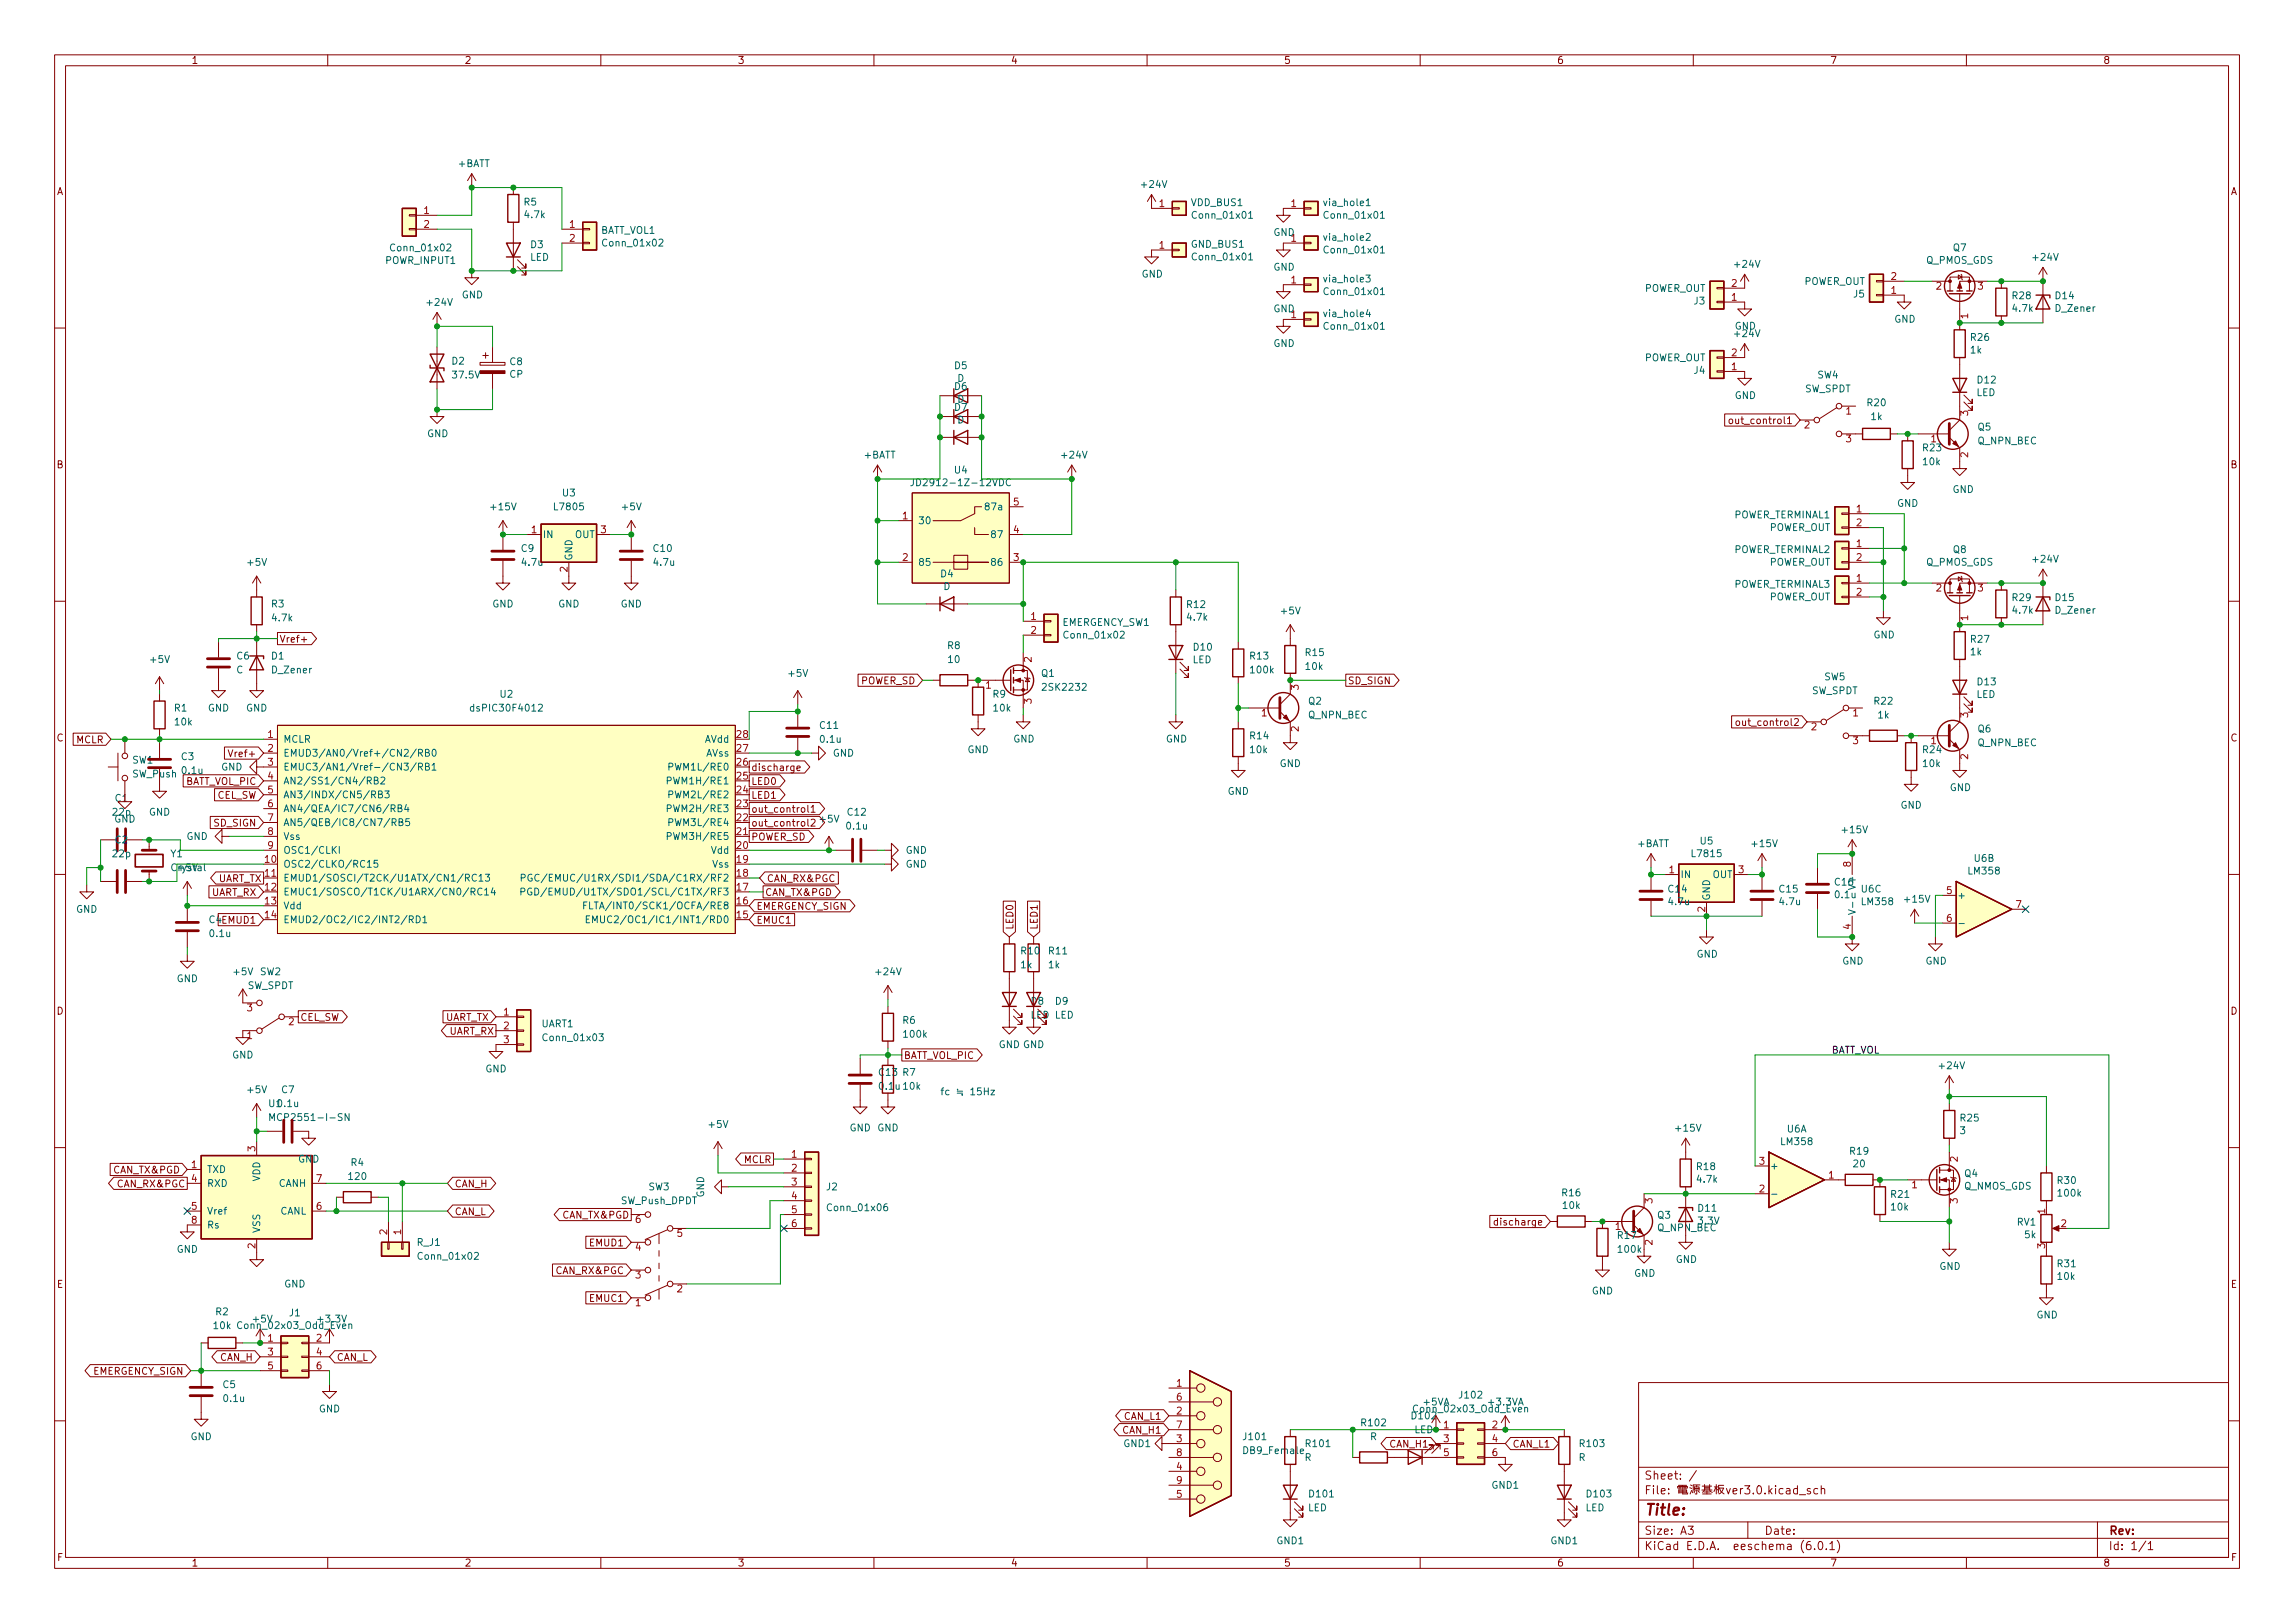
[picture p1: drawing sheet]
<svg xmlns="http://www.w3.org/2000/svg" width="420mm" height="297mm" viewBox="0 0 420 297" stroke-linecap="round" stroke-linejoin="round" font-family="sans-serif">
<defs><g id="words">
<text font-size="2.8" fill="#840000" x="301" y="277.3">Title:</text>
<g font-size="2.1" fill="#840000">
<text x="301" y="270.8">Sheet: /</text>
<text x="301" y="280.9">Size: A3</text>
<text x="323" y="280.9">Date:</text>
<text x="386" y="280.9">Rev:</text>
<text x="301" y="283.7">KiCad E.D.A. eeschema (6.0.1)</text>
<text x="386" y="283.7">Id: 1/1</text>
</g>
<g font-size="1.8" fill="#840000">
<text x="35" y="11.7">1</text>
<text x="85" y="11.7">2</text>
<text x="135" y="11.7">3</text>
<text x="185" y="11.7">4</text>
<text x="235" y="11.7">5</text>
<text x="285" y="11.7">6</text>
<text x="335" y="11.7">7</text>
<text x="385" y="11.7">8</text>
<text x="10.3" y="35.7">A</text>
<text x="408.3" y="35.7">A</text>
<text x="317.6" y="77.6">out_control1</text>
<text x="10.3" y="85.7">B</text>
<text x="408.3" y="85.7">B</text>
<text x="51.1" y="117.6">Vref+</text>
<text x="157.5" y="125.2">POWER_SD</text>
<text x="246.7" y="125.2">SD_SIGN</text>
<text x="10.3" y="135.7">C</text>
<text x="13.9" y="136">MCLR</text>
<text x="318.9" y="132.8">out_control2</text>
<text x="408.3" y="135.7">C</text>
<text x="33.7" y="143.6">BATT_VOL_PIC</text>
<text x="42.5" y="138.6">Vref+</text>
<text x="137.5" y="143.6">LED0</text>
<text x="137.5" y="141.1">discharge</text>
<text x="39.6" y="146.2">CEL_SW</text>
<text x="137.5" y="148.7">out_control1</text>
<text x="137.5" y="146.2">LED1</text>
<text x="39.2" y="151.3">SD_SIGN</text>
<text x="137.5" y="151.3">out_control2</text>
<text x="137.5" y="153.8">POWER_SD</text>
<text x="39.8" y="161.4">UART_TX</text>
<text x="140.3" y="161.4">CAN_RX&amp;PGC</text>
<text x="38.6" y="164">UART_RX</text>
<text x="138.4" y="166.5">EMERGENCY_SIGN</text>
<text x="140" y="164">CAN_TX&amp;PGD</text>
<text x="38.3" y="168.9">C4EMUD1</text>
<text x="138.4" y="169">EMUC1</text>
<text x="185.5" y="170.2" transform="rotate(-90 185.5 170.2)">LED0</text>
<text x="190" y="170.2" transform="rotate(-90 190 170.2)">LED1</text>
<text x="10.3" y="185.7">D</text>
<text x="408.3" y="185.7">D</text>
<text x="54.9" y="186.8">CEL_SW</text>
<text x="81.4" y="186.8">UART_TX</text>
<text x="82.1" y="189.4">UART_RX</text>
<text x="165.4" y="193.8">BATT_VOL_PIC</text>
<text x="20.8" y="214.8">CAN_TX&amp;PGD</text>
<text x="136.2" y="212.9">MCLR</text>
<text x="21.6" y="217.3">CAN_RX&amp;PGC</text>
<text x="83.2" y="217.3">CAN_H</text>
<text x="83.2" y="222.4">CAN_L</text>
<text x="103.1" y="223">CAN_TX&amp;PGD</text>
<text x="274.2" y="224.3">discharge</text>
<text x="303.4" y="225.3">Q_NPN_BEC</text>
<text x="101.9" y="233.2">CAN_RX&amp;PGC</text>
<text x="108.1" y="228.1">EMUD1</text>
<text x="10.4" y="235.7">E</text>
<text x="108.1" y="238.3">EMUC1</text>
<text x="408.4" y="235.7">E</text>
<text x="16.9" y="251.6">EMERGENCY_SIGN</text>
<text x="40.3" y="249">CAN_H</text>
<text x="61.6" y="249">CAN_L</text>
<text x="205.6" y="262.4">CAN_H1</text>
<text x="205.8" y="259.8">CAN_L1</text>
<text x="258.6" y="259.8">D102</text>
<text x="254.5" y="264.9">CAN_H1</text>
<text x="276.9" y="264.9">CAN_L1</text>
<text x="10.4" y="285.7">F</text>
<text x="35" y="286.7">1</text>
<text x="85" y="286.7">2</text>
<text x="135" y="286.7">3</text>
<text x="185" y="286.7">4</text>
<text x="235" y="286.7">5</text>
<text x="285" y="286.7">6</text>
<text x="335" y="286.7">7</text>
<text x="385" y="286.7">8</text>
<text x="408.4" y="285.7">F</text>
</g>
<g font-size="1.8" fill="#006464">
<text x="83.9" y="30.6">+BATT</text>
<text x="209.1" y="34.4">+24V</text>
<text x="95.9" y="37.6">R5</text>
<text x="96.1" y="39.9">4.7k</text>
<text x="218.1" y="37.7">VDD_BUS1</text>
<text x="218.6" y="40">Conn_01x01</text>
<text x="242.6" y="37.7">via_hole1</text>
<text x="242.7" y="40">Conn_01x01</text>
<text x="71.8" y="46">Conn_01x02</text>
<text x="97" y="47.7">LED</text>
<text x="97.2" y="45.4">D3</text>
<text x="109.9" y="42.8">BATT_VOL1</text>
<text x="110.6" y="45.1">Conn_01x02</text>
<text x="218.1" y="45.3">GND_BUS1</text>
<text x="218.6" y="47.6">Conn_01x01</text>
<text x="233.1" y="43.2">GND</text>
<text x="242.6" y="44.1">via_hole2</text>
<text x="242.7" y="46.4">Conn_01x01</text>
<text x="357.6" y="46">Q7</text>
<text x="372.3" y="47.7">+24V</text>
<text x="70.6" y="48.3">POWR_INPUT1</text>
<text x="209" y="50.8">GND</text>
<text x="233.1" y="49.5">GND</text>
<text x="242.6" y="51.7">via_hole3</text>
<text x="242.7" y="54">Conn_01x01</text>
<text x="301" y="53.4">POWER_OUT</text>
<text x="317.7" y="49">+24V</text>
<text x="330.2" y="52.1">POWER_OUT</text>
<text x="352.6" y="48.3">Q_PMOS_GDS</text>
<text x="78.3" y="56">+24V</text>
<text x="84.5" y="54.6">GND</text>
<text x="233.1" y="57.1">GND</text>
<text x="242.6" y="58">via_hole4</text>
<text x="310.1" y="55.7">J3</text>
<text x="339.4" y="54.4">J5</text>
<text x="346.8" y="59">GND</text>
<text x="368.5" y="54.7">R28</text>
<text x="368.6" y="57.1">4.7k</text>
<text x="376.3" y="54.7">D14</text>
<text x="376.4" y="57.1">D_Zener</text>
<text x="233.1" y="63.5">GND</text>
<text x="242.7" y="60.3">Conn_01x01</text>
<text x="317.6" y="60.3">GND</text>
<text x="317.7" y="61.7">+24V</text>
<text x="360.8" y="64.7">1k</text>
<text x="360.9" y="62.4">R26</text>
<text x="82.7" y="66.7">D2</text>
<text x="83" y="69.3">37.5V</text>
<text x="93.3" y="69.1">CP</text>
<text x="93.4" y="66.8">C8</text>
<text x="174.8" y="67.5">D5</text>
<text x="174.8" y="71.4">D6</text>
<text x="175.3" y="69.9">D</text>
<text x="301" y="66.1">POWER_OUT</text>
<text x="310.1" y="68.4">J4</text>
<text x="330.4" y="71.8">SW_SPDT</text>
<text x="332.7" y="69.3">SW4</text>
<text x="362.1" y="70.2">D12</text>
<text x="174.8" y="75.2">D7</text>
<text x="175.3" y="73.7">D</text>
<text x="175.3" y="77.5">D</text>
<text x="317.6" y="73">GND</text>
<text x="341.9" y="74.3">R20</text>
<text x="342.6" y="76.9">1k</text>
<text x="361.8" y="72.5">LED</text>
<text x="78.2" y="80">GND</text>
<text x="158.2" y="83.9">+BATT</text>
<text x="194.5" y="83.9">+24V</text>
<text x="352.1" y="82.6">R23</text>
<text x="362.1" y="81.3">Q_NPN_BEC</text>
<text x="362.1" y="78.8">Q5</text>
<text x="168.3" y="89">JD2912-1Z-12VDC</text>
<text x="174.8" y="86.7">U4</text>
<text x="352.1" y="85.1">10k</text>
<text x="90" y="93.4">+15V</text>
<text x="101.6" y="93.4">L7805</text>
<text x="103" y="90.8">U3</text>
<text x="114" y="93.4">+5V</text>
<text x="168" y="95.9">30</text>
<text x="180.8" y="93.4">87a</text>
<text x="317.4" y="94.9">POWER_TERMINAL1</text>
<text x="347.3" y="92.7">GND</text>
<text x="357.4" y="90.2">GND</text>
<text x="95.4" y="101">C9</text>
<text x="99.3" y="98.5">IN</text>
<text x="105.2" y="98.5">OUT</text>
<text x="119.7" y="101">C10</text>
<text x="181.8" y="98.5">87</text>
<text x="317.4" y="101.2">POWER_TERMINAL2</text>
<text x="323.8" y="97.2">POWER_OUT</text>
<text x="357.6" y="101.2">Q8</text>
<text x="45.4" y="103.5">+5V</text>
<text x="95.6" y="103.5">4.7u</text>
<text x="104.8" y="102.7" transform="rotate(-90 104.8 102.7)">GND</text>
<text x="119.8" y="103.5">4.7u</text>
<text x="168" y="103.5">85</text>
<text x="172.2" y="105.6">D4</text>
<text x="172.7" y="108">D</text>
<text x="181.8" y="103.5">86</text>
<text x="317.4" y="107.6">POWER_TERMINAL3</text>
<text x="323.8" y="103.5">POWER_OUT</text>
<text x="352.6" y="103.5">Q_PMOS_GDS</text>
<text x="372.3" y="103">+24V</text>
<text x="49.7" y="111.2">R3</text>
<text x="49.9" y="113.7">4.7k</text>
<text x="90.1" y="111.2">GND</text>
<text x="102.2" y="111.2">GND</text>
<text x="113.6" y="111.2">GND</text>
<text x="217.3" y="111.3">R12</text>
<text x="217.4" y="113.6">4.7k</text>
<text x="234.6" y="112.4">+5V</text>
<text x="323.8" y="109.9">POWER_OUT</text>
<text x="368.5" y="110">R29</text>
<text x="368.6" y="112.3">4.7k</text>
<text x="376.3" y="110">D15</text>
<text x="376.4" y="112.3">D_Zener</text>
<text x="173.5" y="118.8">R8</text>
<text x="194.4" y="114.5">EMERGENCY_SW1</text>
<text x="195.1" y="116.9">Conn_01x02</text>
<text x="218.6" y="119.1">D10</text>
<text x="343" y="116.8">GND</text>
<text x="360.8" y="119.9">1k</text>
<text x="360.9" y="117.6">R27</text>
<text x="27.6" y="121.3">+5V</text>
<text x="43.3" y="123.2">C</text>
<text x="43.4" y="120.7">C6</text>
<text x="49.7" y="120.7">D1</text>
<text x="49.9" y="123.2">D_Zener</text>
<text x="144.5" y="123.9">+5V</text>
<text x="173.6" y="121.3">10</text>
<text x="190.7" y="123.9">Q1</text>
<text x="218.3" y="121.4">LED</text>
<text x="228.9" y="120.7">R13</text>
<text x="229" y="123.2">100k</text>
<text x="239.1" y="120.1">R15</text>
<text x="239.1" y="122.6">10k</text>
<text x="334" y="124.5">SW5</text>
<text x="362.1" y="125.4">D13</text>
<text x="31.9" y="130.2">R1</text>
<text x="38" y="130.2">GND</text>
<text x="45" y="130.2">GND</text>
<text x="86.7" y="130.2">dsPIC30F4012</text>
<text x="91.6" y="127.7">U2</text>
<text x="181.8" y="127.7">R9</text>
<text x="181.9" y="130.2">10k</text>
<text x="191.2" y="126.4">2SK2232</text>
<text x="239.5" y="131.5">Q_NPN_BEC</text>
<text x="239.6" y="128.9">Q2</text>
<text x="331.6" y="127">SW_SPDT</text>
<text x="343.2" y="128.9">R22</text>
<text x="343.8" y="131.5">1k</text>
<text x="361.8" y="127.7">LED</text>
<text x="32.1" y="132.8">10k</text>
<text x="51.8" y="135.9">MCLR</text>
<text x="129" y="135.9">AVdd</text>
<text x="150.2" y="133.4">C11</text>
<text x="150.3" y="135.9">0.1u</text>
<text x="177.1" y="137.8">GND</text>
<text x="185.5" y="135.9">GND</text>
<text x="213.4" y="135.9">GND</text>
<text x="228.9" y="135.3">R14</text>
<text x="228.9" y="137.8">10k</text>
<text x="352.1" y="137.8">R24</text>
<text x="362.1" y="136.6">Q_NPN_BEC</text>
<text x="362.1" y="134">Q6</text>
<text x="24.2" y="139.7">SW1</text>
<text x="24.2" y="142.3">SW_Push</text>
<text x="33.2" y="139.1">C3</text>
<text x="33.4" y="141.6">0.1u</text>
<text x="40.5" y="141">GND</text>
<text x="51.8" y="138.5">EMUD3/AN0/Vref+/CN2/RB0</text>
<text x="51.8" y="141">EMUC3/AN1/Vref-/CN3/RB1</text>
<text x="51.8" y="143.5">AN2/SS1/CN4/RB2</text>
<text x="123.1" y="143.5">PWM1H/RE1</text>
<text x="123.3" y="141">PWM1L/RE0</text>
<text x="129.2" y="138.5">AVss</text>
<text x="152.4" y="138.5">GND</text>
<text x="234.3" y="140.4">GND</text>
<text x="352.1" y="140.4">10k</text>
<text x="20.7" y="149.3">22p</text>
<text x="21.1" y="146.7">C1</text>
<text x="27.2" y="149.3">GND</text>
<text x="51.8" y="146.1">AN3/INDX/CN5/RB3</text>
<text x="51.8" y="148.6">AN4/QEA/IC7/CN6/RB4</text>
<text x="123.1" y="148.6">PWM2H/RE3</text>
<text x="123.3" y="146.1">PWM2L/RE2</text>
<text x="155.2" y="149.3">C12</text>
<text x="224.7" y="145.5">GND</text>
<text x="347.9" y="148">GND</text>
<text x="356.9" y="144.8">GND</text>
<text x="20.9" y="150.5">GND</text>
<text x="21.1" y="154.3">C2</text>
<text x="34.1" y="153.7">GND</text>
<text x="51.8" y="151.2">AN5/QEB/IC8/CN7/RB5</text>
<text x="51.8" y="153.7">Vss</text>
<text x="123.1" y="153.7">PWM3H/RE5</text>
<text x="123.3" y="151.2">PWM3L/RE4</text>
<text x="150.2" y="150.5">+5V</text>
<text x="155.1" y="151.8">0.1u</text>
<text x="299.8" y="155">+BATT</text>
<text x="311.3" y="154.5">U5</text>
<text x="320.9" y="155">+15V</text>
<text x="337.4" y="152.5">+15V</text>
<text x="20.7" y="156.9">22p</text>
<text x="31.3" y="156.9">Y1</text>
<text x="32.7" y="159.4">+5V</text>
<text x="51.8" y="158.8">OSC2/CLKO/RC15</text>
<text x="51.8" y="161.3">EMUD1/SOSCI/T2CK/U1ATX/CN1/RC13</text>
<text x="51.8" y="156.2">OSC1/CLKI</text>
<text x="101.2" y="161.3">PGC/EMUC/U1RX/SDI1/SDA/C1RX/RF2</text>
<text x="130.3" y="156.2">Vdd</text>
<text x="130.5" y="158.8">Vss</text>
<text x="165.8" y="156.2">GND</text>
<text x="165.8" y="158.8">GND</text>
<text x="307.6" y="160.7">IN</text>
<text x="309.9" y="156.9">L7815</text>
<text x="313.5" y="160.7">OUT</text>
<text x="360.5" y="160">LM358</text>
<text x="361.5" y="157.7">U6B</text>
<text x="13.9" y="167">GND</text>
<text x="51.8" y="163.9">EMUC1/SOSCO/T1CK/U1ARX/CN0/RC14</text>
<text x="51.8" y="166.4">Vdd</text>
<text x="100.9" y="163.9">PGD/EMUD/U1TX/SDO1/SCL/C1TX/RF3</text>
<text x="110.1" y="166.4">FLTA/INT0/SCK1/OCFA/RE8</text>
<text x="305.5" y="163.3">C14</text>
<text x="305.6" y="165.6">4.7u</text>
<text x="313.1" y="164.9" transform="rotate(-90 313.1 164.9)">GND</text>
<text x="325.8" y="163.3">C15</text>
<text x="325.9" y="165.6">4.7u</text>
<text x="336" y="162.1">C16</text>
<text x="336.1" y="164.4">0.1u</text>
<text x="339.7" y="162.4" transform="rotate(-90 339.7 162.4)">V+</text>
<text x="340.8" y="163.3">U6C</text>
<text x="340.9" y="165.6">LM358</text>
<text x="348.8" y="165.2">+15V</text>
<text x="358.3" y="164.5">+</text>
<text x="38.5" y="171.5">0.1u</text>
<text x="51.8" y="168.9">EMUD2/OC2/IC2/INT2/RD1</text>
<text x="111.7" y="168.9">EMUC2/OC1/IC1/INT1/RD0</text>
<text x="32.3" y="179.7">GND</text>
<text x="42.9" y="178.5">+5V</text>
<text x="47.6" y="178.5">SW2</text>
<text x="160.5" y="178.5">+24V</text>
<text x="186.9" y="177.2">1k</text>
<text x="187" y="174.7">R10</text>
<text x="192" y="177.2">1k</text>
<text x="192.1" y="174.7">R11</text>
<text x="310.6" y="175.2">GND</text>
<text x="337.3" y="176.5">GND</text>
<text x="352.5" y="176.5">GND</text>
<text x="45.3" y="181">SW_SPDT</text>
<text x="188.8" y="183.9">D8</text>
<text x="193.2" y="183.9">D9</text>
<text x="99.1" y="188">UART1</text>
<text x="99.7" y="190.5">Conn_01x03</text>
<text x="165.3" y="187.4">R6</text>
<text x="165.5" y="189.9">100k</text>
<text x="182.8" y="191.8">GND GND</text>
<text x="188.6" y="186.4">LED LED</text>
<text x="42.5" y="193.7">GND</text>
<text x="88.8" y="196.3">GND</text>
<text x="161" y="196.9">C13 R7</text>
<text x="355.2" y="195.7">+24V</text>
<text x="45.4" y="200.1">+5V</text>
<text x="49.2" y="202.6">U10.1u</text>
<text x="51.6" y="200.1">C7</text>
<text x="161.1" y="199.4">0.1u 10k</text>
<text x="50.7" y="205.1">MCP2551-I-SN</text>
<text x="129.8" y="206.4">+5V</text>
<text x="155.5" y="207">GND GND</text>
<text x="306.9" y="207.1">+15V</text>
<text x="326.2" y="209.6">LM358</text>
<text x="327.2" y="207.2">U6A</text>
<text x="358.8" y="207.6">3</text>
<text x="359" y="205.2">R25</text>
<text x="37.8" y="214.7">TXD</text>
<text x="54.5" y="212.8">GND</text>
<text x="63.9" y="215.9">120</text>
<text x="64.3" y="213.4">R4</text>
<text x="310.7" y="214.1">R18</text>
<text x="324" y="214">+</text>
<text x="338.7" y="211.3">R19</text>
<text x="339.4" y="213.6">20</text>
<text x="359.7" y="215.4">Q4</text>
<text x="37.8" y="217.2">RXD</text>
<text x="47.6" y="216.2" transform="rotate(-90 47.6 216.2)">VDD</text>
<text x="51" y="217.2">CANH</text>
<text x="113.7" y="220.4">SW_Push_DPDT</text>
<text x="118.7" y="217.8">SW3</text>
<text x="128.9" y="219.2" transform="rotate(-90 128.9 219.2)">GND</text>
<text x="151.3" y="217.8">J2</text>
<text x="151.8" y="221.7">Conn_01x06</text>
<text x="286" y="218.9">R16</text>
<text x="286.2" y="221.2">10k</text>
<text x="310.8" y="216.4">4.7k</text>
<text x="310.9" y="221.8">D11</text>
<text x="346.3" y="219.2">R21</text>
<text x="346.3" y="221.5">10k</text>
<text x="359.5" y="217.7">Q_NMOS_GDS</text>
<text x="376.7" y="216.7">R30</text>
<text x="376.9" y="219">100k</text>
<text x="37.8" y="222.3">Vref</text>
<text x="37.8" y="224.8">Rs</text>
<text x="47.6" y="225.7" transform="rotate(-90 47.6 225.7)">VSS</text>
<text x="51.2" y="222.3">CANL</text>
<text x="296.2" y="226.7">R17</text>
<text x="303.5" y="223">Q3</text>
<text x="311" y="224.1">3.3V</text>
<text x="369.3" y="224.3">RV1</text>
<text x="370.7" y="226.6">5k</text>
<text x="32.3" y="229.3">GND</text>
<text x="76.4" y="228">R_J1</text>
<text x="76.8" y="230.5">Conn_01x02</text>
<text x="296.4" y="229.3">100k</text>
<text x="299.2" y="233.7">GND</text>
<text x="306.8" y="231.1">GND</text>
<text x="355" y="232.4">GND</text>
<text x="376.7" y="231.9">R31</text>
<text x="52" y="235.6">GND</text>
<text x="291.4" y="236.9">GND</text>
<text x="376.8" y="234.2">10k</text>
<text x="39.2" y="243.2">10k</text>
<text x="39.5" y="240.7">R2</text>
<text x="43.9" y="243.2">Conn_02x03_Odd_Even</text>
<text x="46.4" y="242">+5V</text>
<text x="53" y="240.9">J1</text>
<text x="58.4" y="242">+3.3V</text>
<text x="372.8" y="241.3">GND</text>
<text x="40.8" y="254">C5</text>
<text x="41" y="256.6">0.1u</text>
<text x="260.7" y="257.2">+5VA</text>
<text x="267.3" y="255.9">J102</text>
<text x="272.6" y="257.2">+3.3VA</text>
<text x="34.9" y="263.6">GND</text>
<text x="58.4" y="258.5">GND</text>
<text x="227.7" y="263.6">J101</text>
<text x="249.3" y="261">R102</text>
<text x="250.8" y="263.6">R</text>
<text x="258.9" y="262.3">LED</text>
<text x="259.2" y="258.5">Conn_02x03_Odd_Even</text>
<text x="205.7" y="264.8">GND1</text>
<text x="227.8" y="266.1">DB9_Female</text>
<text x="238.8" y="267.4">R</text>
<text x="239.2" y="264.8">R101</text>
<text x="289" y="267.4">R</text>
<text x="289.3" y="264.8">R103</text>
<text x="239.8" y="274">D101</text>
<text x="273.1" y="272.5">GND1</text>
<text x="290.6" y="274">D103</text>
<text x="239.4" y="276.6">LED</text>
<text x="290.2" y="276.6">LED</text>
<text x="233.8" y="282.6">GND1</text>
<text x="283.9" y="282.6">GND1</text>
</g>
<g font-size="1.8" fill="#a90000">
<text x="77.6" y="39.2">1</text>
<text x="77.6" y="41.7">2</text>
<text x="104.3" y="41.7">1</text>
<text x="212.2" y="37.9">1</text>
<text x="236.4" y="37.9">1</text>
<text x="104.3" y="44.2">2</text>
<text x="212.2" y="45.5">1</text>
<text x="236.4" y="44.2">1</text>
<text x="236.4" y="51.9">1</text>
<text x="317" y="52.5">2</text>
<text x="346.2" y="53.8">1</text>
<text x="346.2" y="51.2">2</text>
<text x="354.5" y="53">2</text>
<text x="362.1" y="53">3</text>
<text x="236.4" y="58.2">1</text>
<text x="317" y="55">1</text>
<text x="360.3" y="58.3" transform="rotate(-90 360.3 58.3)">1</text>
<text x="317" y="65.2">2</text>
<text x="317" y="67.7">1</text>
<text x="338" y="75.9">1</text>
<text x="360.3" y="76.1" transform="rotate(-90 360.3 76.1)">3</text>
<text x="330.3" y="78.4">2</text>
<text x="338" y="80.9">3</text>
<text x="353.5" y="80.9">1</text>
<text x="360.3" y="83.7" transform="rotate(-90 360.3 83.7)">2</text>
<text x="165.2" y="95">1</text>
<text x="185.6" y="92.5">5</text>
<text x="339.9" y="93.8">1</text>
<text x="97.3" y="97.6">1</text>
<text x="110" y="97.6">3</text>
<text x="185.6" y="97.6">4</text>
<text x="339.9" y="100.1">1</text>
<text x="339.9" y="96.3">2</text>
<text x="103.9" y="104.7" transform="rotate(-90 103.9 104.7)">2</text>
<text x="165.2" y="102.7">2</text>
<text x="185.6" y="102.7">3</text>
<text x="339.9" y="106.5">1</text>
<text x="339.9" y="102.7">2</text>
<text x="188.7" y="113.4">1</text>
<text x="339.9" y="109">2</text>
<text x="354.5" y="108.2">2</text>
<text x="360.3" y="113.6" transform="rotate(-90 360.3 113.6)">1</text>
<text x="362.1" y="108.2">3</text>
<text x="188.7" y="116">2</text>
<text x="188.8" y="121.2" transform="rotate(-90 188.8 121.2)">2</text>
<text x="180.5" y="126">1</text>
<text x="188.8" y="128.8" transform="rotate(-90 188.8 128.8)">3</text>
<text x="231" y="131.1">1</text>
<text x="237.7" y="126.3" transform="rotate(-90 237.7 126.3)">3</text>
<text x="339.2" y="131.1">1</text>
<text x="360.3" y="131.3" transform="rotate(-90 360.3 131.3)">3</text>
<text x="49" y="135">1</text>
<text x="49" y="137.6">2</text>
<text x="134.9" y="137.6">27</text>
<text x="134.9" y="135">28</text>
<text x="237.7" y="133.9" transform="rotate(-90 237.7 133.9)">2</text>
<text x="331.6" y="133.6">2</text>
<text x="339.2" y="136.2">3</text>
<text x="353.5" y="136.2">1</text>
<text x="49" y="140.1">3</text>
<text x="49" y="142.7">4</text>
<text x="134.9" y="142.7">25</text>
<text x="134.9" y="140.1">26</text>
<text x="360.3" y="139" transform="rotate(-90 360.3 139)">2</text>
<text x="49" y="145.2">5</text>
<text x="49" y="147.7">6</text>
<text x="134.9" y="147.7">23</text>
<text x="134.9" y="145.2">24</text>
<text x="49" y="150.3">7</text>
<text x="49" y="152.8">8</text>
<text x="49" y="155.4">9</text>
<text x="134.9" y="155.4">20</text>
<text x="134.9" y="152.8">21</text>
<text x="134.9" y="150.3">22</text>
<text x="48.5" y="157.9">10</text>
<text x="48.5" y="160.4">11</text>
<text x="134.9" y="160.4">18</text>
<text x="134.9" y="157.9">19</text>
<text x="305.6" y="159.8">1</text>
<text x="318.3" y="159.8">3</text>
<text x="338.8" y="158.6" transform="rotate(-90 338.8 158.6)">8</text>
<text x="48.5" y="163">12</text>
<text x="48.5" y="165.5">13</text>
<text x="134.9" y="165.5">16</text>
<text x="134.9" y="163">17</text>
<text x="312.2" y="166.9" transform="rotate(-90 312.2 166.9)">2</text>
<text x="356.4" y="163.6">5</text>
<text x="369.1" y="166.2">7</text>
<text x="48.5" y="168.1">14</text>
<text x="134.9" y="168.1">15</text>
<text x="338.8" y="170.1" transform="rotate(-90 338.8 170.1)">4</text>
<text x="356.4" y="168.7">6</text>
<text x="45.2" y="185.1">3</text>
<text x="92.2" y="185.8">1</text>
<text x="45.2" y="190.2">1</text>
<text x="52.8" y="187.6">2</text>
<text x="92.2" y="188.4">2</text>
<text x="92.2" y="190.9">3</text>
<text x="35.1" y="213.8">1</text>
<text x="46.7" y="210.7" transform="rotate(-90 46.7 210.7)">3</text>
<text x="144.9" y="211.9">1</text>
<text x="144.9" y="214.4">2</text>
<text x="322.1" y="213.1">3</text>
<text x="334.8" y="215.7">1</text>
<text x="358.4" y="212.6" transform="rotate(-90 358.4 212.6)">2</text>
<text x="35.1" y="216.3">4</text>
<text x="35.1" y="221.4">5</text>
<text x="57.9" y="221.4">6</text>
<text x="57.9" y="216.3">7</text>
<text x="144.9" y="217">3</text>
<text x="144.9" y="219.5">4</text>
<text x="302.5" y="220.2" transform="rotate(-90 302.5 220.2)">3</text>
<text x="322.1" y="218.2">2</text>
<text x="350" y="217.5">1</text>
<text x="358.4" y="220.2" transform="rotate(-90 358.4 220.2)">3</text>
<text x="35.1" y="223.9">8</text>
<text x="70.9" y="226" transform="rotate(-90 70.9 226)">2</text>
<text x="73.4" y="226" transform="rotate(-90 73.4 226)">1</text>
<text x="116.3" y="223.8">6</text>
<text x="124" y="226.4">5</text>
<text x="144.9" y="222">5</text>
<text x="144.9" y="224.6">6</text>
<text x="295.7" y="225.1">1</text>
<text x="302.5" y="227.9" transform="rotate(-90 302.5 227.9)">2</text>
<text x="374.4" y="222.1" transform="rotate(-90 374.4 222.1)">1</text>
<text x="377.3" y="224.6">2</text>
<text x="46.7" y="228.5" transform="rotate(-90 46.7 228.5)">2</text>
<text x="116.3" y="234">3</text>
<text x="116.3" y="228.9">4</text>
<text x="374.4" y="228.5" transform="rotate(-90 374.4 228.5)">3</text>
<text x="116.3" y="239.1">1</text>
<text x="124" y="236.5">2</text>
<text x="49" y="245.5">1</text>
<text x="57.9" y="245.5">2</text>
<text x="49" y="248.1">3</text>
<text x="49" y="250.6">5</text>
<text x="57.9" y="248.1">4</text>
<text x="57.9" y="250.6">6</text>
<text x="215.4" y="253.8">1</text>
<text x="215.4" y="256.3">6</text>
<text x="215.4" y="258.9">2</text>
<text x="215.4" y="263.9">3</text>
<text x="215.4" y="261.4">7</text>
<text x="264.3" y="261.4">1</text>
<text x="264.3" y="263.9">3</text>
<text x="273.2" y="261.4">2</text>
<text x="273.2" y="263.9">4</text>
<text x="215.4" y="269">4</text>
<text x="215.4" y="266.5">8</text>
<text x="264.3" y="266.5">5</text>
<text x="273.2" y="266.5">6</text>
<text x="215.4" y="274.1">5</text>
<text x="215.4" y="271.6">9</text>
</g>
<text font-size="1.8" fill="#0f0f0f" x="335.3" y="192.8">BATT_VOL</text>
</g></defs>
<g fill="none" stroke="#840000" stroke-width=".18">
<path d="M10 10h400v277h-400zM12 12h396v273h-396zM60 10v2M110 10v2M160 10v2M210 10v2M260 10v2M310 10v2M360 10v2M74.9 39.3h1.3v.2h-1.3zM76.2 39.4h3.8M86.4 31.8l-.8 1.3"/>
<path d="M86.4 31.8v2.5M86.4 31.8l.7 1.3M94 34.3v1.3M210.8 35.6v2.5h3.8M210.8 35.6l-.7 1.3M210.8 35.6l.8 1.3M214.6 38h1.3v.3h-1.3zM238.8 38h1.2v.3h-1.2zM238.8 38.1h-3.9v1.3h1.3l-1.3 1.3-1.2-1.3h1.2M74.9 41.8h1.3v.3h-1.3zM76.2 41.9h3.8M80 57.2l-.8 1.3"/>
<path d="M80 57.2v2.5M80 57.2l.8 1.3M86.4 49.6v1.2h1.2l-1.2 1.3-1.3-1.3h1.3M94 40.7v8.9M94.7 48.8l1.6 1.5v-.7v.7h-.8M94.7 47.5l1.6 1.6v-.8v.8h-.8M102.9 44.5h3.8M102.9 41.9h3.8M106.7 44.4h1.2v.2h-1.2zM106.7 41.8h1.2v.3h-1.2zM214.6 45.6h1.3v.3h-1.3zM214.6 45.8h-3.8v1.2h1.3l-1.3 1.3-1.3-1.3h1.3"/>
<path d="M238.8 52h1.2v.2h-1.2zM238.8 58.3h1.2v.3h-1.2zM238.8 44.4h1.2v.2h-1.2zM238.8 58.5h-3.9v1.2h1.3l-1.3 1.3-1.2-1.3h1.2M238.8 52.1h-3.9v1.3h1.3l-1.3 1.2-1.2-1.2h1.2M238.8 44.5h-3.9v1.3h1.3l-1.3 1.2-1.2-1.2h1.2M314.3 52.6h1.3v.3h-1.3zM314.3 55.2h1.3v.2h-1.3zM315.6 55.3h3.8v1.3h1.3l-1.3 1.2-1.3-1.2h1.3M319.4 50.2v2.5h-3.8M319.4 50.2l-.8 1.3M319.4 50.2l.8 1.3"/>
<path d="M343.5 51.3h1.3v.3h-1.3zM343.5 53.9h1.3v.2h-1.3zM344.8 54h3.8v1.3h1.3l-1.3 1.3-1.3-1.3h1.3M344.8 51.5h3.8M353.7 51.5h3.3M357 53.2v-2.5h3.6v2.5M358.5 50.3l.7 .4-.7 .4zM358.8 53.8v6.6M359 50.2l.2 .1v.8l.1 .1M363.9 51.5h-5.1v1.7M366.4 51.5v1.2M366.4 57.8v1.3"/>
<path d="M374 48.9v10.2M374 48.9l-.7 1.3M374 48.9l.8 1.3M10 60h2M80 75v1.2h1.3l-1.3 1.3-1.3-1.3h1.3M80 63.5v7.7M87.9 66.3h4.6v.5h-4.6zM88.4 65.1h1M88.9 64.6v1M90.2 63.5v2.8M90.2 68.4v2.8M172.1 72.4h7.6"/>
<path d="M172.1 76.2h7.6M314.3 65.3h1.3v.3h-1.3zM314.3 67.9h1.3v.2h-1.3zM315.6 68h3.8v1.3h1.3l-1.3 1.2-1.3-1.2h1.3M315.7 75.8h12.9l1 1.1-1 1.1h-12.9zM316.7 76.8l.3-.1 .2 .2v.4l-.2 .2h-.3l-.2-.2zM319.4 62.9l-.8 1.3M319.4 62.9v2.5h-3.8M319.4 62.9l.8 1.3M327.3 76.6l.3-.3v1.2M327.3 77.5h.7M329.6 76.9h2.5"/>
<path d="M336.3 74.6l-3.2 2M337.2 79.4h3.8M337.2 74.3h2.5M346.1 79.4h1.2M349.2 79.4v1.3M351.2 79.4h5.7M358.8 65.4v11.5l-1.9 1.9M359.5 73.6l1.6 1.5v-.8v.8h-.8M359.5 72.3l1.6 1.5v-.7v.7h-.8M408 60h2M92.1 95.3v5.3M92.1 95.3l-.8 1.3"/>
<path d="M92.1 95.3l.7 1.3M96.5 97.8h2.6M109.2 97.8h2.6M115.6 95.3v5.3M115.6 95.3l-.8 1.3M115.6 95.3l.7 1.3M160.7 85.1l-.8 1.3M160.7 85.1v2.6M160.7 85.1l.7 1.3M164.5 95.3h2.5M167 90.2h17.8v16.5h-17.8zM172.1 80h7.6"/>
<path d="M178.4 96.6v1.2h2.6M179.7 92.7h-1.3v1.3l-2.5 1.3h-5.1M184.8 97.8h2.5M184.8 92.7h2.5M196.2 85.1l-.7 1.3M196.2 85.1v2.6M196.2 85.1l.8 1.3M337.2 96.4h1.3v.3h-1.3zM337.2 93.9h1.3v.2h-1.3zM338.5 94h3.8M338.5 96.6h3.8M349.2 85.8v2.5h1.3l-1.3 1.3-1.2-1.3h1.2"/>
<path d="M356.9 80l1.9 2v3.8h1.2l-1.2 1.2-1.3-1.2h1.3M10 110h2M40 117.5v2.8M47 117.5v8.9h1.3l-1.3 1.3-1.3-1.3h1.3M47 105.4v3.9M47 114.3v1.3M47 105.4l-.8 1.3M47 105.4l.8 1.3M50.8 115.8h6.2l1 1.1-1 1.1h-6.2zM55.2 117.1h1M92.1 102.7v4h1.2l-1.2 1.3-1.3-1.3h1.3M104.1 102.9v3.8h1.3l-1.3 1.3-1.2-1.3h1.2"/>
<path d="M115.6 102.7v4h1.2l-1.2 1.3-1.3-1.3h1.3M164.5 102.9h2.5M169.5 110.5h7.7M170.8 102.9h10.2h-6.4v-1.3h2.6v2.6h-2.6v-1.3M184.8 102.9h2.5M187.3 119.4v3.3M187.3 113.7h3.8M187.3 116.2h3.8M191.1 116.1h1.3v.3h-1.3zM191.1 113.6h1.3v.2h-1.3zM215.3 108v1.3M215.3 114.3v8.9"/>
<path d="M226.7 117.5v1.3M236.2 114.3l-.7 1.3M236.2 114.3v3.8M236.2 114.3l.8 1.3M337.2 109.1h1.3v.3h-1.3zM337.2 106.6h1.3v.2h-1.3zM337.2 102.8h1.3v.2h-1.3zM337.2 100.2h1.3v.3h-1.3zM338.5 106.7h3.8M338.5 109.3h3.8M338.5 100.4h3.8M338.5 102.9h3.8"/>
<path d="M344.8 111.8v1.3h1.3l-1.3 1.2-1.3-1.2h1.3M353.7 106.7h3.3M357 108.5v-2.5h3.6v2.5M358.5 105.6l.7 .4-.7 .3zM358.8 109v6.6M359 105.4l.2 .2v.7l.1 .2M363.9 106.7h-5.1v1.8M366.4 106.7v1.3M366.4 113.1v1.2M374 104.2l-.7 1.2M374 104.2v10.1M374 104.2l.8 1.2"/>
<path d="M408 110h2M13.4 134.2h6l.9 1.1-.9 1.1h-6zM21.6 137.8v5.1M22.9 135.3v2.5M29.2 123.9v2.5M29.2 127v1.3M29.2 133.4v1.3M29.2 135.9v2.8M29.2 123.9l-.8 1.2M29.2 123.9l.8 1.2M40 122.3v4.1h1.3l-1.3 1.3-1.3-1.3h1.3M41.1 136.7h6.2l1 1.1-1 1.1h-6.2z"/>
<path d="M41.8 137.2l.4 1.3 .4-1.3M48.3 135.3h2.5M48.3 137.8h2.5M50.8 132.8h83.8v38.1h-83.8zM137.2 139.3h10.1l1 1.1-1 1.1h-10.1zM146 126.4v2.5M146 130.2v2.8M146 135v2.8M146 126.4l-.7 1.3M146 126.4l.8 1.3M148.6 137.8h1.3v-1.2l1.2 1.2-1.2 1.3v-1.3M157.1 123.4h10.9l.9 1.1-.9 1.1h-10.9z"/>
<path d="M170.8 124.5h1.3M177.2 124.5h1.2M179.1 130.8v2.6h1.2l-1.2 1.3-1.3-1.3h1.3M179.1 124.5v1.3M179.7 124.5h5.3M185.5 124.5h1.8v5.1M185.5 122.7h2.6v3.6h-2.6M187.3 130.8v1.3h1.3l-1.3 1.3-1.2-1.3h1.2M187.6 124l.1 .1h.8l.1 .1M188.1 124.1l.4 .7h-.8zM215.3 130.8v1.3h1.2l-1.2 1.3-1.3-1.3h1.3M216 122.5l1.6 1.5v-.8v.8h-.8"/>
<path d="M216 121.2l1.6 1.5v-.7v.7h-.8M226.7 138.5v2.5h1.3l-1.3 1.3-1.3-1.3h1.3M226.7 123.9v1.2M226.7 132.1v1.3M228.6 129.6h5.7M234.3 130.2l1.9 1.9v3.8h1.3l-1.3 1.3-1.3-1.3h1.3M236.2 123.2v3.8l-1.9 1.9M246.4 123.4h8.8l.9 1.1-.9 1.1h-8.8zM317 131h12.9l.9 1.1-.9 1.1h-12.9zM317.9 132l.3-.1 .3 .3v.3l-.3 .3-.3-.1-.1-.2zM328.5 131.6l.5-.1 .2 .4-.7 .9h.7M330.8 132.1h2.6"/>
<path d="M337.6 129.8l-3.2 2.1M338.5 134.7h3.8M338.5 129.6h2.5M347.3 134.7h1.3M349.9 134.7v1.2M351.2 134.7h5.7M356.9 135.3l1.9 1.9v3.8h1.2l-1.2 1.3-1.3-1.3h1.3M358.8 120.7v11.4l-1.9 1.9M359.5 128.8l1.6 1.5v-.7v.7h-.8M359.5 127.5l1.6 1.6v-.8v.8h-.8M18.4 153.7h2.8M19.8 140.4h1.8"/>
<path d="M22.9 142.9v3.8h1.2l-1.2 1.3-1.3-1.3h1.3M23.2 153.7h2.8M27.3 153.7v1.9M27.3 159.4v1.9M29.2 140.8v4h1.3l-1.3 1.3-1.3-1.3h1.3M33.5 141.8h13.8l1 1.1-1 1.1h-13.8zM38.5 149.4h8.8l1 1.1-1 1.1h-8.8zM39.3 144.3h8l1 1.2-1 1.1h-8zM39.5 159.6h8.8v2.2h-8.8l-.9-1.1zM40.6 153.1v-1.3l-1.2 1.3 1.2 1.2v-1.2h1.3M47 140.4v-1.3l-1.3 1.3 1.3 1.2v-1.2h3.8M48.3 153.1h2.5"/>
<path d="M48.3 142.9h2.5M48.3 145.5h2.5M48.3 148h2.5M48.3 150.5h2.5M48.3 155.6h2.5M134.6 153.1h2.6M137.2 146.9h12.8l1 1.1-1 1.1h-12.8zM137.2 141.8h5.6l.9 1.1-.9 1.1h-5.6zM137.2 149.4h12.8l1 1.1-1 1.1h-12.8zM137.2 144.3h5.6l.9 1.2-.9 1.1h-5.6zM137.2 152h10.8l1 1.1-1 1.1h-10.8zM140 159.6h13.5v2.2h-13.5l-.9-1.1z"/>
<path d="M145.9 140.6l.6-.1-.1-.2-.3-.1-.2 .2 .1 .6h.4M147.9 147.4v1.1l.2 .2M147.9 149.9v1.1l.2 .2M148.5 147.7l.4-.3v1.3M148.5 150l.5-.1 .2 .4-.8 .9h.8M148.5 148.7h.7M151.8 153.1l-.8 1.2M151.8 153.1v2.5M151.8 153.1l.7 1.2M153 155.6h2.8M157.9 155.6h2.8M161.9 155.6h1.3v-1.3l1.3 1.3-1.3 1.3v-1.3"/>
<path d="M161.9 158.2h1.3v-1.3l1.3 1.3-1.3 1.2v-1.2M302.3 156.2v2.6M302.3 156.2l-.8 1.3M302.3 156.2l.7 1.3M322.6 156.2v2.6M322.6 156.2l-.8 1.3M322.6 156.2l.7 1.3M332.7 158.8v2.8M339.1 153.7l-.8 1.3M339.1 153.7v6.4M339.1 153.7l.8 1.3M349.9 141v2.5h1.3l-1.3 1.3-1.3-1.3h1.3"/>
<path d="M10 160h2M15.9 162v1.2h1.2l-1.2 1.3-1.3-1.3h1.3M18.4 161.3h2.8M23.2 161.3h2.8M34.3 174.7v1.2h1.3l-1.3 1.3-1.3-1.3h1.3M34.3 161.3v2.6M34.3 165.8v2.8M34.3 170.6v2.8M34.3 161.3l-.8 1.3M34.3 161.3l.8 1.3M38.3 162.1h9l1 1.1-1 1.1h-9zM39.9 167.2h7.4l1 1.1-1 1.1h-7.4z"/>
<path d="M48.3 160.7h2.5M138.1 167.2h7.4v2.2h-7.4l-.9-1.1zM138.1 164.7h17.5l.9 1.1-.9 1.1h-17.5l-.9-1.1zM139.7 162.1h13.2l.9 1.1-.9 1.1h-13.2zM183.7 164.9h2.2v5.6l-1.1 1-1.1-1zM184.8 177.8v10.2h1.3l-1.3 1.3-1.3-1.3h1.3M184.8 171.5v1.3M188.1 164.9h2.2v5.6l-1.1 1-1.1-1zM189.2 177.8v10.2h1.3l-1.3 1.3-1.2-1.3h1.2M189.2 171.5v1.3M302.3 160.1v2.8M302.3 164.9v2.8"/>
<path d="M304.8 160.1h2.5M312.4 170.2v1.3h1.3l-1.3 1.3-1.3-1.3h1.3M312.4 165.1v2.6M317.5 160.1h2.5M322.6 160.1v2.8M322.6 164.9v2.8M332.7 163.6v2.8M339.1 167.7v5.1h1.3l-1.3 1.2-1.3-1.2h1.3M350.5 166.4l-.7 1.3M350.5 166.4v2.5M350.5 166.4l.8 1.3M354.3 171.5v1.3h1.3l-1.3 1.2-1.2-1.2h1.2"/>
<path d="M355.6 163.9h2.5M355.6 168.9h2.5M368.3 166.4h2.5M408 160h2M44.4 181v2.6h2.6M44.4 181l-.7 1.3M44.4 181l.8 1.3M47 188.6h-2.6v1.3h1.3l-1.3 1.3-1.2-1.3h1.2M51.1 186.3l-3.2 2.1M52.1 186.1h2.5M54.6 185h8l1 1.1-1 1.1h-8zM81.1 185h8.8l.9 1.1-.9 1.1h-8.8z"/>
<path d="M81.7 187.5h9.1v2.2h-9.1l-.9-1.1zM90.8 188.6h3.8M90.8 186.1h3.8M94.6 191h1.3v.3h-1.3zM94.6 188.5h1.3v.3h-1.3zM94.6 186h1.3v.2h-1.3zM94.6 191.2h-3.8v1.2h1.3l-1.3 1.3-1.3-1.3h1.3M157.5 198.5v4.1h1.2l-1.2 1.3-1.3-1.3h1.3M157.5 193.7v2.8M162.6 180.4l-.8 1.2M162.6 180.4v2.5M162.6 184.2v1.3"/>
<path d="M162.6 190.5v1.3M162.6 193.7v1.3M162.6 180.4l.7 1.2M165.1 192h13.8l.9 1.1-.9 1.1h-13.8zM185.5 186l1.6 1.5v-.8v.8h-.8M185.5 184.7l1.6 1.5v-.7v.7h-.8M190 186l1.5 1.5v-.8v.8h-.7M356.9 196.9l-.8 1.3M356.9 196.9v2.5M356.9 196.9l.7 1.3M10 210h2M20.2 212.9h13.1l1 1.1-1 1.1h-13.1z"/>
<path d="M20.8 215.5h13.5v2.2h-13.5l-.9-1.1zM34.3 214h2.5M34.3 216.6h2.5M47 202v2.5M47 209v2.5M47 202l-.8 1.2M47 202l.8 1.2M48.9 207h2.8M53.7 207h2.8v1.3h1.3l-1.3 1.3-1.3-1.3h1.3M57.1 216.6h2.6M61.6 219.1h1.3M67.9 219.1h1.3"/>
<path d="M82.9 215.5h6.9l1 1.1-1 1.1h-6.9l-1-1.1zM131.4 209l-.7 1.2M131.4 209v2.5M131.4 209l.8 1.2M132.1 217.2v-1.3l-1.3 1.3 1.3 1.3v-1.3h1.2M135.6 211h6v2.2h-6l-.9-1.1zM143.5 212.1h3.8M143.5 214.7h3.8M143.5 217.2h3.8M143.5 219.7h3.8M147.3 219.6h1.3v.3h-1.3zM147.3 217.1h1.3v.2h-1.3z"/>
<path d="M147.3 214.5h1.3v.3h-1.3zM147.3 212h1.3v.3h-1.3zM162.6 200.1v2.5h1.2l-1.2 1.3-1.3-1.3h1.3M301 218.5v2.5l-1.9 1.9M308.6 208.3v3.8M308.6 217.2v6.4M308.6 208.3l-.8 1.3M308.6 208.3l.8 1.3M321.3 218.5h2.5M321.3 213.4h2.5M334 215.9h3.8M342.9 215.9h1.3v1.3"/>
<path d="M349.2 215.9h5.4M355.1 215.9h1.8v5.1M355.1 214.2h2.5v3.5h-2.5M356.9 202v1.2M356.9 208.3v1.3M356.9 210.9v3.3M357.1 215.4l.2 .2h.7l.1 .1M357.6 215.6l.4 .6h-.7zM374.6 213.4v1.3M374.6 219.7v1.3M408 210h2M34.3 221.7h2.5"/>
<path d="M36.8 224.2h-2.5v1.3h1.3l-1.3 1.2-1.3-1.2h1.3M47 226.7v3.8h1.3l-1.3 1.3-1.3-1.3h1.3M57.1 221.7h2.6M71 227.4h.2v1.2h-.2zM71.1 223.6v3.8M73.5 227.4h.3v1.2h-.3zM73.7 223.6v3.8M82.9 220.5h6.6l1 1.2-1 1.1h-6.6l-1-1.1zM101.1 231.3h13.5l1 1.1-1 1.2h-13.5zM102.4 221.2h13.2v2.2h-13.2l-1-1.1zM107.3 226.3h7.3l1 1.1-1 1.1h-7.3zM107.3 236.4h7.3l1 1.1-1 1.1h-7.3z"/>
<path d="M115.6 222.3h2.5M115.6 237.5h2.5M115.6 232.4h2.5M115.6 227.4h2.5M120.6 225.8v1.8M120.6 228.9v1M120.6 231.2v1M120.6 233.5v1M120.6 236v1.8M122.2 225.1l-4.1 1.8M122.2 235.2l-4.1 1.8M123.2 224.8h2.5"/>
<path d="M123.2 235h2.5M143.5 222.3h3.8M143.5 224.8h3.8M147.3 224.7h1.3v.3h-1.3zM147.3 222.2h1.3v.2h-1.3zM272.7 222.4h10.2l.9 1.2-.9 1.1h-10.2zM274.2 223.4h-.4l-.3 .2 .2 .6h.5M283.8 223.6h1.3M290.2 223.6h1.3M293.4 229.9v2.5h1.2l-1.2 1.3-1.3-1.3h1.3M299.1 224.2l1.9 1.9v3.8h1.3l-1.3 1.3-1.3-1.3h1.3M299.1 223.6h-5.7v1.2"/>
<path d="M308.6 226.1v1.3h1.3l-1.3 1.2-1.3-1.2h1.3M344.2 222.3v1.3M356.9 227.4v1.2h1.2l-1.2 1.3-1.3-1.3h1.3M374.6 235v2.5h1.3l-1.3 1.3-1.2-1.3h1.2M374.6 228.6v1.3M376.2 224.8h1M16.5 249.8h17.5l.9 1.1-.9 1.1h-17.5l-.9-1.1zM36.8 255.7v4.1h1.3l-1.3 1.2-1.2-1.2h1.2M36.8 245.8h1.3M36.8 250.9v2.8M39.7 247.2h7l.9 1.1-.9 1.1h-7l-.9-1.1zM43.2 245.8h1.2"/>
<path d="M47.6 243.2l-.7 1.3M47.6 243.2v2.6h3.8M47.6 243.2l.8 1.3M47.6 248.3h3.8M47.6 250.9h3.8M51.4 250.7h1.3v.3h-1.3zM51.4 248.2h1.3v.2h-1.3zM51.4 245.7h1.3v.2h-1.3zM55.2 250.7h1.3v.3h-1.3zM55.2 248.2h1.3v.2h-1.3zM55.2 245.7h1.3v.2h-1.3zM56.5 248.3h3.8"/>
<path d="M56.5 250.9h3.8M60.3 253.4v1.3h1.3l-1.3 1.2-1.2-1.2h1.2M60.3 243.2v2.6h-3.8M60.3 243.2l-.7 1.3M60.3 243.2l.8 1.3M61.3 247.2h6.6l1 1.1-1 1.1h-6.6l-1-1.1zM205.2 258h7.8l1 1.1-1 1.1h-7.8l-1-1.1zM214 259.1h5.1M214 256.6h8.1M214 254h5.1M275.6 259.1v2.6h-3.8M275.6 259.1l-.8 1.3"/>
<path d="M275.6 259.1l.8 1.3M300 253h108v32h-108zM10 260h2M204.9 260.5h8.1l1 1.2-1 1.1h-8.1l-1-1.1zM212.7 264.2v-1.3l-1.2 1.3 1.2 1.3v-1.3h6.4M214 266.7h8.1M214 261.7h8.1M214 274.4h5.1M214 271.8h8.1M214 269.3h5.1M236.2 268v10.2h1.3l-1.3 1.2-1.3-1.2h1.3M236.2 261.7v1.2"/>
<path d="M237 276.1l1.5 1.6v-.8v.8h-.8M237 274.9l1.5 1.5v-.8v.8h-.8M247.6 266.7h1.3M253.8 263.1h8.1l1 1.1-1 1.1h-8.1l-1-1.1zM254 266.7h12.7M262.4 265.2v-.7h-.8h.8l-1.5 1.5M262.9 264.2h3.8M263.7 265.2v-.7h-.8h.8l-1.6 1.5M263.7 260.4l-.8-1.3v2.6h3.8M266.7 266.6h1.3v.3h-1.3zM266.7 264.1h1.3v.2h-1.3zM266.7 261.5h1.3v.3h-1.3z"/>
<path d="M270.5 266.6h1.3v.3h-1.3zM270.5 264.1h1.3v.2h-1.3zM270.5 261.5h1.3v.3h-1.3zM271.8 266.7h3.8v1.3h1.3l-1.3 1.3-1.3-1.3h1.3M271.8 264.2h3.8M276.5 263.1h7.9l.9 1.1-.9 1.1h-7.9l-.9-1.1zM286.4 268v10.2h1.3l-1.3 1.2-1.3-1.2h1.3M286.4 261.7v1.2M287.1 276.1l1.6 1.6v-.8v.8h-.8M287.1 274.9l1.6 1.5v-.8v.8h-.8M300 278.5h108M300 274.5h108"/>
<path d="M300 268.5h108M301.4 272.6h.5M302.1 271.9h-.7v1.5M302.7 271.9v.2M302.7 272.4v1M303.4 271.9v1.3l.2 .2M304.1 272.9l.8-.1-.1-.3-.4-.1-.3 .2 .1 .7h.6M305.5 273.3v.1M305.5 272.5v.1M307.1 272.3v-.2h1.8v.2M307.3 271.8h1.5M307.3 272.5h.5"/>
<path d="M307.4 273.2h1.4v-.5h-1.4v.6M307.4 272.3h.4M307.4 272.9h1.4M308 271.8v.8M308.1 272.7v.7h.8l.1-.2M308.2 272.3h.5M308.2 272.5h.6M309.1 279.3h.9l-.5 .6 .4 .1v.7l-.2 .1h-.4l-.2-.1M309.4 272.3l.3 .1M309.5 271.8l.3 .1M309.7 272.8l-.3 .6M310.2 272.1h.9v.6h-.9z"/>
<path d="M310.2 272.4h.9M310.3 272.9l-.2 .3M310.6 269.1l-1.3 2M310.6 272.7v.7h-.3M310.6 271.8v.3M310.9 272.9l.2 .2M311.2 271.8h-1.2l-.1 1.4M311.6 272.7h1.8M311.6 272h1.7M311.7 273.4h1.6M312 273.1h1M312.1 271.7v1l-.4 .4"/>
<path d="M312.1 272.5h.9M312.1 272.2h.9M312.5 272.8v.6M313 271.7v1l.1 .3 .4 .1M313.9 272.1h.6M314.1 272.2l-.3 .8M314.2 271.7v1.7M314.2 272.4l.3 .3M314.6 272.3h1l-.3 .6-.6 .5M314.8 272.3l.3 .7 .5 .4M315.6 271.8h-1v1.5M316.1 272.4l.3 1 .4-1"/>
<path d="M317.3 272.9l.7-.1-.1-.3-.4-.1-.2 .2 .1 .7h.5M318.6 272.4v1M319.1 272.4l-.3 .1-.2 .2M319.4 271.9h.9l-.4 .6 .4 .1v.7l-.2 .1h-.5l-.2-.1M320 278.5v3M321 273.3v.1M321.9 272l.1-.1a.8 .8 0 0 1 .5 .8 .8 .8 0 0 1-.5 .7 1 1 0 0 1-.1-1.4zM323.1 273.3v.1M323.8 271.9v1.5M324 272.8l.4 .6M324.4 272.4l-.6 .6M325.1 271.9v.2"/>
<path d="M325.1 272.4v1M326.4 272.5l-.4-.1-.3 .3v.4l.2 .2h.5M327.1 272.5h.5l.1 .9M327.7 272.8h-.5a.29 .29 0 0 0-.2 .3 .29 .29 0 0 0 .2 .3l.5-.1M329.1 272.5l-.5-.1-.2 .3v.4l.1 .2h.6M329.1 271.9v1.5M329.4 273.6h1.2M331.4 272.5l-.3-.1-.2 .2v.2l.5 .2v.3h-.5M332.8 272.5l-.4-.1-.3 .3v.4l.1 .2h.6M333.4 272.6l.2-.2 .4 .1 .1 .9M333.4 271.9v1.5M384 278.5v6.5"/>
<path d="M408 260h2M60 285v2M110 285v2M160 285v2M210 285v2M260 285v2M300 281.5h108M310 285v2M331.4 282.1a.59 .59 0 0 0-.7 .7v.5l.2 .2 .4 .1 .2-.1 .1-.5-.2-.2-.4-.1-.3 .3M332.2 283.5v.1M333.1 282.2l.1-.1a.8 .8 0 0 1 .5 .8 .8 .8 0 0 1-.5 .7 1 1 0 0 1-.1-1.4zM334.4 283.5v.1"/>
<path d="M335 282.5l.4-.4v1.5M335 283.6h.9M336.4 281.9a1.73 1.73 0 0 1 0 2.3M360 285v2M392.9 282l-1.3 2M393.3 282.5l.4-.4v1.5M393.3 283.6h.8"/>
<circle cx="332.6" cy="76.9" r=".51"/>
<circle cx="336.7" cy="74.3" r=".51"/>
<circle cx="336.7" cy="79.4" r=".51"/>
<circle cx="22.9" cy="138.3" r=".51"/>
<circle cx="333.9" cy="132.1" r=".51"/>
<circle cx="337.9" cy="134.7" r=".51"/>
<circle cx="337.9" cy="129.6" r=".51"/>
<circle cx="22.9" cy="142.4" r=".51"/>
<circle cx="47.5" cy="183.6" r=".51"/>
<circle cx="47.5" cy="188.6" r=".51"/>
<circle cx="51.6" cy="186.1" r=".51"/>
<circle cx="118.6" cy="227.4" r=".51"/>
<circle cx="118.6" cy="232.4" r=".51"/>
<circle cx="118.6" cy="222.3" r=".51"/>
<circle cx="118.6" cy="237.5" r=".51"/>
<circle cx="122.7" cy="224.8" r=".51"/>
<circle cx="122.7" cy="235" r=".51"/>
<circle cx="219.8" cy="259.1" r=".76"/>
<circle cx="219.8" cy="254" r=".76"/>
<circle cx="222.9" cy="256.6" r=".76"/>
<circle cx="219.8" cy="269.3" r=".76"/>
<circle cx="219.8" cy="264.2" r=".76"/>
<circle cx="219.8" cy="274.4" r=".76"/>
<circle cx="222.9" cy="261.7" r=".76"/>
<circle cx="222.9" cy="266.7" r=".76"/>
<circle cx="222.9" cy="271.8" r=".76"/>
</g>
<g fill="none" stroke="#840000" stroke-width=".25">
<path d="M73.7 38.1h2.5v5.1h-2.5zM93 35.6h2v5.1h-2zM214.6 36.9h2.6v2.5h-2.6zM238.8 36.9h2.5v2.5h-2.5zM92.7 44.5h2.5l-1.2 2.5zM92.7 47h2.5M106.7 40.7h2.5v5.1h-2.5zM214.6 44.5h2.6v2.5h-2.6zM238.8 50.8h2.5v2.6h-2.5zM238.8 57.2h2.5v2.5h-2.5zM238.8 43.2h2.5v2.6h-2.5zM313.1 51.5h2.5v5.1h-2.5z"/>
<path d="M342.3 50.2h2.5v5.1h-2.5zM356.5 53.2h1M356.9 53.8h3.8M358.3 53.2h1M360 53.2h1.1M365.4 52.7h2v5.1h-2zM372.7 54h2.6v.5M374 54l1.3 2.6h-2.6zM78.7 66.8v.5h2.6v.6M78.7 64.8h2.6l-2.6 5.1h2.6zM174.6 72.4l2.6-1.2v2.5zM174.6 76.2l2.6-1.2v2.5z"/>
<path d="M174.6 71.2v2.5M174.6 75v2.5M174.6 78.8v2.5M313.1 64.2h2.5v5.1h-2.5zM341 78.4h5.1v2h-5.1zM357.5 69.3h2.5l-1.2 2.5zM357.5 71.8h2.5M357.8 60.4h2v5h-2zM99.1 95.9h10.1v7h-10.1zM174.6 80l2.6-1.2v2.5zM335.9 99.1h2.6v5.1h-2.6zM335.9 92.7h2.6v5.1h-2.6z"/>
<path d="M348.2 80.7h2.1v5.1h-2.1zM46 109.3h2v5h-2zM172.1 110.5l2.5-1.2v2.5zM172.1 109.3v2.5M191.1 112.4h2.6v5.1h-2.6zM214 118.1h2.5l-1.2 2.6zM214.2 109.3h2.1v5h-2.1zM225.7 118.8h2v5.1h-2zM235.2 118.1h2v5.1h-2zM335.9 105.4h2.6v5.1h-2.6zM356.5 108.5h1M356.9 109h3.8"/>
<path d="M357.8 115.6h2v5.1h-2zM358.3 108.5h1M360 108.5h1.1M365.4 108h2v5.1h-2zM372.7 109.3h2.6v.5M374 109.3l1.3 2.5h-2.6zM28.2 128.3h2v5.1h-2zM45.7 120.1h2.6v.5M47 120.1l1.3 2.5h-2.6zM172.1 123.5h5.1v2h-5.1zM178.1 125.8h2v5h-2zM185 122.6v3.8"/>
<path d="M185.5 122.2v1M185.5 124v1M185.5 125.8v1M214 120.7h2.5M225.7 133.4h2v5.1h-2zM342.3 133.6h5v2.1h-5zM348.9 135.9h2v5.1h-2zM357.5 124.5h2.5l-1.2 2.5zM357.5 127h2.5M307.3 158.2h10.2v6.9h-10.2zM183.8 172.8h2v5h-2zM188.2 172.8h2v5h-2z"/>
<path d="M358.1 161.3l10.2 5.1-10.2 5.1zM94.6 184.8h2.6v7.6h-2.6zM161.5 195h2.1v5.1h-2.1zM161.5 185.5h2.1v5h-2.1zM183.5 181.6h2.6l-1.3 2.6zM183.5 184.2h2.6M188 181.6h2.5l-1.3 2.6zM188 184.2h2.5M36.8 211.5h20.3v15.2h-20.3zM62.9 218.1h5v2h-5zM147.3 210.9h2.6v15.2h-2.6zM307.6 212.1h2v5.1h-2z"/>
<path d="M323.8 210.9l10.2 5-10.2 5.1zM337.8 214.9h5.1v2.1h-5.1zM343.2 217.2h2v5.1h-2zM354.6 214v3.8M355.1 213.7v1M355.1 215.4v1M355.1 217.2v1M355.9 203.2h2v5.1h-2zM373.6 214.7h2.1v5h-2.1zM69.8 227.4h5.1v2.5h-5.1zM285.1 222.5h5.1v2.1h-5.1zM292.4 224.8h2v5.1h-2z"/>
<path d="M307.3 221h2.6v.5M308.6 221l1.3 2.6h-2.6zM373.6 222.3h2.1v5.1h-2.1zM373.6 229.9h2.1v5.1h-2.1zM38.1 244.8h5.1v2h-5.1zM51.4 244.5h5.1v7.6h-5.1zM217.8 250.9l7.6 3.8v19l-7.6 3.8zM234.9 271.8h2.6l-1.3 2.6zM234.9 274.4h2.6M235.2 262.9h2v5.1h-2zM248.9 265.7h5.1v2.1h-5.1zM257.8 265.5l2.5 1.2-2.5 1.3z"/>
<path d="M260.3 265.5v2.5M266.7 260.4h5.1v7.6h-5.1zM285.1 271.8h2.6l-1.3 2.6zM285.1 274.4h2.6M285.4 262.9h2v5.1h-2z"/>
<circle cx="358.8" cy="52.4" r="2.79"/>
<circle cx="357.5" cy="79.4" r="2.82"/>
<circle cx="358.8" cy="107.6" r="2.79"/>
<circle cx="186.4" cy="124.5" r="2.79"/>
<circle cx="234.9" cy="129.6" r="2.82"/>
<circle cx="357.5" cy="134.7" r="2.82"/>
<circle cx="356" cy="215.9" r="2.79"/>
<circle cx="299.7" cy="223.6" r="2.82"/>
</g>
<g fill="none" stroke="#840000" stroke-width=".51">
<path d="M356.9 77.5v3.8M90 102.4h4.1M90 100.9h4.1M113.5 102.4h4.1M113.5 100.9h4.1M27.2 139h4M38 122.1h4M38 120.6h4M144 134.8h4.1M144 133.3h4.1M234.3 127.7v3.8M356.9 132.8v3.8"/>
<path d="M21.5 151.7v4M21.5 159.3v4.1M23 151.7v4M23 159.3v4.1M26 159.4h2.6M26 155.6h2.6M27.2 140.5h4M156.1 153.6v4M157.6 153.6v4M32.3 170.3h4M32.3 168.8h4M300.2 164.6h4.1"/>
<path d="M300.2 163.1h4.1M320.5 164.6h4.1M320.5 163.1h4.1M330.7 163.4h4.1M330.7 161.8h4.1M155.4 198.3h4.1M155.4 196.8h4.1M51.9 205v4.1M53.5 205v4.1M299.1 221.7v3.8M34.8 255.4h4.1M34.8 253.9h4.1"/>
</g>
<g fill="#840000" stroke="#840000" stroke-width=".18">
<path d="M299.7 225.3l.5-.5 .5 1z"/>
<path d="M185.8 124.5l1-.4v.8z"/>
<path d="M358.8 107l.4 1h-.8z"/>
<path d="M357.5 136.4l.5-.5 .5 1z"/>
<path d="M234.9 131.4l.6-.6 .5 1.1z"/>
<path d="M358.8 51.7l.4 1h-.8z"/>
<path d="M357.5 81.2l.5-.5 .5 1z"/>
<path d="M87.9 67.9h4.6v.5h-4.6z"/>
<path d="M375.8 224.8l1.1-.5v1z"/>
<path d="M355.3 215.9l1.1-.3v.7z"/>
<circle cx="187.3" cy="126.3" r=".25"/>
<circle cx="187.3" cy="122.7" r=".25"/>
<circle cx="360.6" cy="106.7" r=".25"/>
<circle cx="357" cy="106.7" r=".25"/>
<circle cx="360.6" cy="51.5" r=".25"/>
<circle cx="357" cy="51.5" r=".25"/>
<circle cx="356.9" cy="217.7" r=".25"/>
<circle cx="356.9" cy="214.2" r=".25"/>
</g>
<g fill="#ffffc2" stroke="#ffffc2" stroke-width=".18">
<path d="M147.3 210.9h2.6v15.2h-2.6z"/>
<path d="M51.4 244.5h5.1v7.6h-5.1z"/>
<path d="M266.7 260.4h5.1v7.6h-5.1z"/>
<path d="M36.8 211.5h20.3v15.2h-20.3z"/>
<path d="M335.9 105.4h2.6v5.1h-2.6z"/>
<path d="M335.9 99.1h2.6v5.1h-2.6z"/>
<path d="M238.8 50.8h2.5v2.6h-2.5z"/>
<path d="M238.8 57.2h2.5v2.5h-2.5z"/>
<path d="M238.8 36.9h2.5v2.5h-2.5z"/>
<path d="M69.8 227.4h5.1v2.5h-5.1z"/>
<path d="M238.8 43.2h2.5v2.6h-2.5z"/>
<path d="M94.6 184.8h2.6v7.6h-2.6z"/>
<path d="M214.6 36.9h2.6v2.5h-2.6z"/>
<path d="M214.6 44.5h2.6v2.5h-2.6z"/>
<path d="M335.9 92.7h2.6v5.1h-2.6z"/>
<path d="M342.3 50.2h2.5v5.1h-2.5z"/>
<path d="M50.8 132.8h83.8v38.1h-83.8z"/>
<path d="M313.1 64.2h2.5v5.1h-2.5z"/>
<path d="M313.1 51.5h2.5v5.1h-2.5z"/>
<path d="M358.1 161.3l10.2 5.1-10.2 5.1z"/>
<path d="M307.3 158.2h10.2v6.9h-10.2z"/>
<path d="M73.7 38.1h2.5v5.1h-2.5z"/>
<path d="M106.7 40.7h2.5v5.1h-2.5z"/>
<path d="M191.1 112.4h2.6v5.1h-2.6z"/>
<path d="M323.8 210.9l10.2 5-10.2 5.1z"/>
<path d="M99.1 95.9h10.1v7h-10.1z"/>
<path d="M167 90.2h17.8v16.5h-17.8z"/>
<path d="M217.8 250.9l7.6 3.8v19l-7.6 3.8z"/>
</g>
<g fill="none" stroke="#006464" stroke-width=".18">
<path d="M228.6 39l.4-.3v1.3M228.6 40h.7M250.1 36.7l.4-.3v1.2M250.1 37.6h.7M252.7 39l.4-.3v1.3M252.7 40h.8M81.8 44.8l.5-.1 .2 .3-.7 .9h.7M120.6 43.9l.5-.1 .3 .3-.8 .9h.8M228.6 46.7l.4-.4v1.3M228.6 47.6h.7M250.1 50.3h.7l-.4 .5 .4 .1v.6l-.2 .1-.5-.1M250.1 42.8l.5-.1 .2 .4-.7 .9h.7"/>
<path d="M250.4 56.6l-.3 .9h.8M250.7 57.1v.9M252.7 53l.4-.3v1.2M252.7 59.4l.4-.4v1.3M252.7 45.4l.4-.4v1.3M252.7 53.9h.8M252.7 46.3h.8M252.7 60.3h.8M167.2 87.6v1.1l-.5 .2M185 87.8a.6 .6 0 0 0-.8 .4 .6 .6 0 0 0 .6 .7l.2-.1M205.1 115.6l.5-.1 .2 .4-.8 .9h.8M74 139.7h.8l-.5 .5 .4 .1v.5l-.2 .1-.5-.1"/>
<path d="M76.2 137.1l-1.1 1.6M76.2 139.6l-1.1 1.6M76.6 137.8l.6-.1 .2-.1-.1-.3-.7-.2v1.3M76.9 137.8l.5 .6M77.9 137.7h.5l.2-.2-.1-.2-.6-.2v1.3h.5l.2-.1v-.3l-.3-.3M79.3 137.2l.1-.1a.68 .68 0 0 1 .4 .7 .68 .68 0 0 1-.4 .6 .84 .84 0 0 1-.1-1.2zM86.7 129.4l-.3-.1-.3 .2 .1 .6h.5M98.6 129l.5-.1 .2 .3-.8 1h.8M32.2 158.2a.6 .6 0 0 0-.8 .4 .6 .6 0 0 0 .6 .8l.2-.2M36.3 158.6h.5v.8M36.8 158.8l-.4 .1-.2 .2 .2 .3 .4-.1M37.4 158.1v1.1l.2 .2"/>
<path d="M61 155.5l.6 .7M61.6 154.9l-.8 .7M62.1 154.9v1.3M67.3 157.8l.3-.3v1.2M67.3 142.9l.6-.1 .1-.2-.1-.3-.6-.1v1.3M67.3 158.7h.7M67.6 142.9l.4 .6M68 145.4h.6l.2-.2-.1-.3-.7-.1v1.2M68.3 145.4l.5 .6M68.5 142.8h.6l.1-.2-.1-.3-.6-.1v1.3h.5l.2-.1v-.3l-.3-.3M69.1 157.5h-.6v.6l.1-.2 .5 .1 .1 .2-.1 .4-.2 .1-.4-.1M69.3 145.4l.6-.1 .1-.2-.1-.2-.6-.1v1.2h.5l.2-.1v-.3l-.3-.2"/>
<path d="M69.7 142.3l.5-.1 .3 .4-.8 .9h.8M70.5 144.8h.7l-.4 .4 .4 .2v.5l-.2 .1-.5-.1M71.4 149.8l-1.1 1.6M71.6 148l.6-.1 .1-.2v-.3l-.7-.1v1.3M71.8 150.5l.6-.1 .1-.1v-.3l-.7-.2v1.3M71.9 148l.4 .6M72.1 150.5l.4 .6M72.9 147.9l.5-.1 .1-.1v-.3l-.6-.1v1.3h.5l.1-.2 .1-.3-.3-.2M73.1 150.4h.5l.1-.2v-.2l-.6-.2v1.3h.4l.2-.1 .1-.3-.3-.3M74.4 147.2l-.3 .9h.8M74.7 147.7v.9M74.9 149.8h-.6v.6l.1-.1 .5 .1 .1 .2-.1 .4-.1 .1-.5-.1"/>
<path d="M76.6 140.3h.6l.2-.2-.1-.3-.7-.1v1.2M76.9 140.3l.5 .6M77.9 140.3l.5-.1 .2-.2-.1-.2-.6-.1v1.2h.5l.2-.1v-.3l-.3-.2M79.1 140l.4-.3v1.2M79.1 140.9h.7M88.8 160h.8l-.4 .5 .4 .1v.5l-.2 .2-.6-.2M100.1 159.9l-1 1.7M101.2 160h-.6v1.3h.6M122.2 153h.6l.1-.2-.1-.3-.6-.1v1.2M122.2 148l.6-.1 .1-.2-.1-.3-.6-.1v1.3M122.2 142.9l.6-.1 .1-.2-.1-.3-.6-.1v1.3M122.5 150.5l.6-.1 .1-.1-.1-.3-.6-.2v1.3"/>
<path d="M122.5 145.4h.6l.1-.2-.1-.3-.6-.1v1.2M122.5 140.3h.6l.1-.2-.1-.3-.6-.1v1.2M74.5 167.6l-1.1 1.6M74.9 168.3l.6-.1 .2-.2-.1-.3-.7-.1v1.3M75.2 168.3l.5 .6M76.2 167.6a.64 .64 0 0 1 .7 .7 .64 .64 0 0 1-.7 .6zM77.4 168l.4-.4v1.3M77.4 168.9h.7M85.2 160.7l.6-.1 .1-.2v-.3l-.7-.1v1.3M85.5 160.7l.4 .6M86.2 163.2l.6-.1 .2-.1-.1-.3-.7-.2v1.3M86.5 163.2l.5 .6"/>
<path d="M87.2 160.1a.6 .6 0 0 0-.8 .4 .6 .6 0 0 0 .6 .8l.2-.2M87.7 160.4l.4-.4v1.3M87.7 161.3h.7M88.2 162.7a.6 .6 0 0 0-.8 .4 .6 .6 0 0 0 .6 .7l.2-.1M88.7 162.9l.4-.4v1.3M88.7 163.8h.7M90.2 162.5l-.3 .9h.8M90.5 163v.8M95.4 163.2l.6-.1 .1-.1-.1-.3-.6-.2v1.3M95.4 160.7l.6-.1 .2-.2-.1-.3-.7-.1v1.3M97.3 162.6a.59 .59 0 0 0-.7 .6 .59 .59 0 0 0 .7 .5l.1-.4h-.3M97.4 160.1a.59 .59 0 0 0-.8 .5 .59 .59 0 0 0 .8 .6v-.5h-.2"/>
<path d="M97.9 162.5a.64 .64 0 0 1 .7 .7 .64 .64 0 0 1-.7 .6zM98.7 160.1a.6 .6 0 0 0-.8 .4 .6 .6 0 0 0 .6 .8l.2-.2M100.1 162.5l-1.1 1.6M100.6 160.6h.4M106.9 165.7h.4M107.3 168.2h.5M107.5 165.1h-.6v1.2M107.9 167.6h-.6v1.3h.6M107.9 165.1v1.2h.7M108.5 168.9v-1.3l.4 .9 .4-.9v1.3M108.8 165.1h.7M109.2 165.1v1.2"/>
<path d="M109.9 167.6v1l.3 .3 .3-.1 .2-.2v-1M112 167.7a.6 .6 0 0 0-.8 .5 .6 .6 0 0 0 .6 .7l.2-.1M338.4 166.5l1.3 .4-1.3 .5M339.2 165.1v1M358.6 169h1M109.7 189.2h.7l-.4 .5 .4 .1v.6l-.2 .1-.5-.1M49.4 205.1v-1.3l.4 .9 .4-.9v1.3M63.9 203.8v1.3l-.7-1.3v1.3M324.4 218.6h.9M86.9 229.3l.4-.1 .3 .4-.8 .9h.8M162.4 220.3l-.4 .1a.86 .86 0 0 0 0 1.2l.5-.1v-.5l-.2-.2h-.3l-.2 .2M63.9 242.4l.1-.1 .3 .1 .1 .8"/>
<path d="M63.9 242.3v.9M279.1 257.7l.2-.1h.3l.1 .8M279.1 257.6v.8"/>
</g>
<path d="M24.8 156.4h5v2.3h-5z" fill="none" stroke="#840000" stroke-width=".3"/>
<g fill="none" stroke="#0000c2" stroke-width=".18">
<path d="M172.3 199.5h.5M172.8 199.1l-.3 .2v1.1M173.7 199.6l-.3-.1-.3 .3 .1 .5h.5M175.2 199.7h1M175.3 199.3v.2M177.7 199.5l.4-.4v1.3M179.6 199.1h-.6l-.1 .6 .2-.1 .4 .1 .2 .1-.1 .5-.2 .1-.5-.1M180.2 199.7h.7M180.2 199.1v1.3M180.9 199.1v1.3M181.4 199.5h.7l-.7 .9h.7M175.2 200.1h1"/>
<path d="M176.2 200.3v.1M177.7 200.4h.8"/>
</g>
<g fill="none" stroke="#009600" stroke-width=".18">
<path d="M80 39.4h6.4v-5.1h16.5v7.6M80 41.9h6.4v7.7h16.5v-5.1M348.6 51.5h5.1M358.8 59.1h15.2M363.9 51.5h10.1M80 63.5v-3.8h10.2v3.8M80 71.2v3.8h10.2v-3.8M172.1 72.4v15.3h-11.4v22.8h8.8M179.7 72.4v15.3h16.5v10.1h-8.9M347.3 79.4h3.9M92.1 97.8h4.4M111.8 97.8h3.8"/>
<path d="M160.7 95.3h3.8M342.3 94h6.3v12.7M342.3 96.6h2.5v15.2M47 115.6v1.9M50.8 116.9h-10.8v.6M160.7 102.9h3.8M177.2 110.5h10.1M187.3 113.7v-10.8h39.4v14.6M187.3 116.2v3.2M215.3 102.9v5.1M342.3 102.9h2.5M342.3 106.7h11.4"/>
<path d="M342.3 109.3h2.5M342.3 100.4h6.3M358.8 114.3h15.2M363.9 106.7h10.1M20.3 135.3h28M29.2 126.4v.6M29.2 134.7v1.2M137.2 137.8h11.4M146 128.9v1.3h-8.8v5.1M168.9 124.5h1.9M178.4 124.5h1.3M187.3 129.6v1.2"/>
<path d="M215.3 123.2v7.6M226.7 125.1v7M226.7 129.6h1.9M236.2 124.5h10.2M348.6 134.7h2.6M18.4 158.8h-2.5v3.2M18.4 153.7v7.6M26 153.7h7v1.9h15.3M41.9 153.1h6.4M48.3 158.2h-15.9v3.1h-6.4M137.2 158.2h24.7M137.2 155.6h15.8"/>
<path d="M160.7 155.6h1.2M302.3 158.8v1.3h2.5M322.6 158.8v1.3h-2.6M339.1 156.2h-6.4v2.6M34.3 163.9v1.9h14M34.3 173.4v1.3M137.2 163.2h2.5M137.2 160.7h1.9M302.3 167.7h20.3M312.4 167.7v2.5M332.7 166.4v5.1h6.4M350.5 168.9h5.1"/>
<path d="M355.6 163.9h-1.3v7.6M162.6 182.9v1.3M162.6 191.8v1.9M165.1 193.1h-7.6v.6M356.9 199.4v2.6M47 204.5v4.5M47 207h1.9M59.7 216.6h22.2M61.6 219.1v2.6M69.2 219.1h1.9v4.5M73.7 216.6v7M131.4 211.5v3.2h12.1"/>
<path d="M133.3 217.2h10.2M141.6 212.1h1.9M143.5 219.7h-2.5v5.1h-15.3M301 218.5h20.3M321.3 213.4v-20.3h64.8v31.7h-7.6M344.2 215.9h5M356.9 200.7h17.7v12.7M356.9 209.6v1.3M59.7 221.7h22.2M143.5 222.3h-.6v12.7h-17.2M291.5 223.6h1.9M344.2 223.6h12.7"/>
<path d="M356.9 221v6.4M34.9 250.9h12.7M36.8 245.8v5.1M44.4 245.8h3.2M60.3 250.9v2.5M236.2 261.7h26.7M247.6 261.7v5M275.6 261.7h10.8"/>
</g>
<path d="M370.2 165.8l1.2 1.2M371.4 165.8l-1.2 1.2M33.7 221l1.2 1.3M34.9 221l-1.2 1.3M142.9 224.2l1.2 1.2M144.1 224.2l-1.2 1.2" fill="none" stroke="#000084" stroke-width=".18"/>
<g fill="#009600" stroke="#009600" stroke-width=".18">
<circle cx="34.3" cy="165.8" r=".46"/>
<circle cx="47.6" cy="245.8" r=".46"/>
<circle cx="61.6" cy="221.7" r=".46"/>
<circle cx="36.8" cy="250.9" r=".46"/>
<circle cx="47" cy="207" r=".46"/>
<circle cx="18.4" cy="158.8" r=".46"/>
<circle cx="29.2" cy="135.3" r=".46"/>
<circle cx="22.9" cy="135.3" r=".46"/>
<circle cx="73.7" cy="216.6" r=".46"/>
<circle cx="27.3" cy="161.3" r=".46"/>
<circle cx="27.3" cy="153.7" r=".46"/>
<circle cx="47" cy="116.9" r=".46"/>
<circle cx="80" cy="59.7" r=".46"/>
<circle cx="86.4" cy="49.6" r=".46"/>
<circle cx="94" cy="49.6" r=".46"/>
<circle cx="86.4" cy="34.3" r=".46"/>
<circle cx="94" cy="34.3" r=".46"/>
<circle cx="80" cy="75" r=".46"/>
<circle cx="92.1" cy="97.8" r=".46"/>
<circle cx="115.6" cy="97.8" r=".46"/>
<circle cx="146" cy="130.2" r=".46"/>
<circle cx="146" cy="137.8" r=".46"/>
<circle cx="151.8" cy="155.6" r=".46"/>
<circle cx="179.1" cy="124.5" r=".46"/>
<circle cx="187.3" cy="110.5" r=".46"/>
<circle cx="162.6" cy="193.1" r=".46"/>
<circle cx="348.6" cy="100.4" r=".46"/>
<circle cx="348.6" cy="106.7" r=".46"/>
<circle cx="344.8" cy="109.3" r=".46"/>
<circle cx="366.4" cy="114.3" r=".46"/>
<circle cx="358.8" cy="114.3" r=".46"/>
<circle cx="344.8" cy="102.9" r=".46"/>
<circle cx="366.4" cy="106.7" r=".46"/>
<circle cx="349.9" cy="134.7" r=".46"/>
<circle cx="374" cy="106.7" r=".46"/>
<circle cx="172.1" cy="80" r=".46"/>
<circle cx="172.1" cy="76.2" r=".46"/>
<circle cx="187.3" cy="102.9" r=".46"/>
<circle cx="196.2" cy="87.7" r=".46"/>
<circle cx="160.7" cy="102.9" r=".46"/>
<circle cx="179.7" cy="80" r=".46"/>
<circle cx="179.7" cy="76.2" r=".46"/>
<circle cx="160.7" cy="95.3" r=".46"/>
<circle cx="160.7" cy="87.7" r=".46"/>
<circle cx="215.3" cy="102.9" r=".46"/>
<circle cx="226.7" cy="129.6" r=".46"/>
<circle cx="236.2" cy="124.5" r=".46"/>
<circle cx="358.8" cy="59.1" r=".46"/>
<circle cx="366.4" cy="51.5" r=".46"/>
<circle cx="374" cy="51.5" r=".46"/>
<circle cx="366.4" cy="59.1" r=".46"/>
<circle cx="349.2" cy="79.4" r=".46"/>
<circle cx="322.6" cy="160.1" r=".46"/>
<circle cx="339.1" cy="156.2" r=".46"/>
<circle cx="312.4" cy="167.7" r=".46"/>
<circle cx="302.3" cy="160.1" r=".46"/>
<circle cx="308.6" cy="218.5" r=".46"/>
<circle cx="339.1" cy="171.5" r=".46"/>
<circle cx="356.9" cy="200.7" r=".46"/>
<circle cx="356.9" cy="223.6" r=".46"/>
<circle cx="344.2" cy="215.9" r=".46"/>
<circle cx="293.4" cy="223.6" r=".46"/>
<circle cx="247.6" cy="261.7" r=".46"/>
<circle cx="275.6" cy="261.7" r=".46"/>
<circle cx="262.9" cy="261.7" r=".46"/>
</g>
<use href="#words"/>
</svg>
